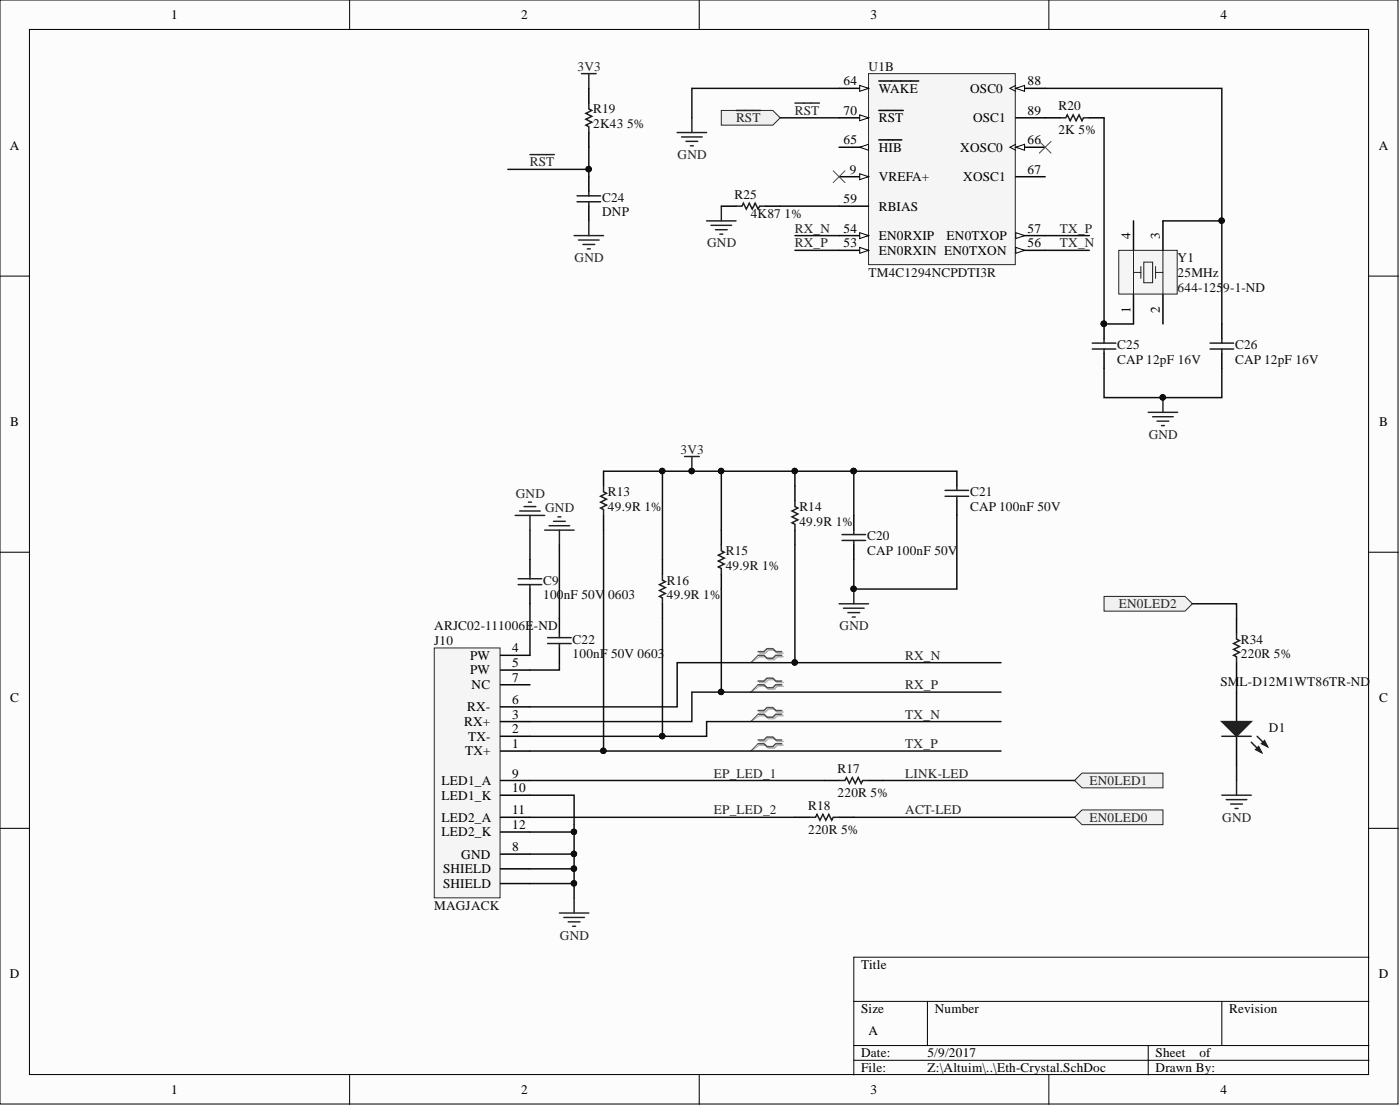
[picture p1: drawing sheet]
<svg xmlns="http://www.w3.org/2000/svg" width="241mm" height="190mm" viewBox="0 0 241 190" stroke-linecap="round" stroke-linejoin="round" font-family="sans-serif">
<defs><g id="words">
<g font-size="2.3">
<text x="29.5" y="3.3">1</text>
<text x="89.8" y="3.3">2</text>
<text x="150" y="3.3">3</text>
<text x="210.3" y="3.3">4</text>
<text x="145.4" y="14.7">64</text>
<text x="151.5" y="16">WAKE</text>
<text x="167.2" y="16">OSC0</text>
<text x="177.1" y="14.7">88</text>
<text x="145.4" y="19.8">70</text>
<text x="151.5" y="21.1">RST</text>
<text x="167.7" y="21.1">OSC1</text>
<text x="177.1" y="19.8">89</text>
<text x="1.7" y="25.8">A</text>
<text x="145.4" y="24.9">65</text>
<text x="146.5" y="29.9">9</text>
<text x="151.5" y="26.1">HIB</text>
<text x="165.5" y="26.1">XOSC0</text>
<text x="177.1" y="24.9">66</text>
<text x="177.1" y="29.9">67</text>
<text x="237.7" y="25.8">A</text>
<text x="145.4" y="35">59</text>
<text x="151.5" y="31.2">VREFA+</text>
<text x="166" y="31.2">XOSC1</text>
<text x="145.4" y="40.1">54</text>
<text x="151.5" y="41.3">EN0RXIP</text>
<text x="151.5" y="36.3">RBIAS</text>
<text x="163.1" y="41.3">EN0TXOP</text>
<text x="177.1" y="40.1">57</text>
<text x="194.9" y="41.1" transform="rotate(-90 194.9 41.1)">4</text>
<text x="199.9" y="41.1" transform="rotate(-90 199.9 41.1)">3</text>
<text x="145.4" y="42.6">53</text>
<text x="151.5" y="43.9">EN0RXIN EN0TXON</text>
<text x="177.1" y="42.6">56</text>
<text x="194.9" y="53.9" transform="rotate(-90 194.9 53.9)">1</text>
<text x="199.9" y="53.9" transform="rotate(-90 199.9 53.9)">2</text>
<text x="1.8" y="73.4">B</text>
<text x="237.7" y="73.4">B</text>
<text x="81" y="113.6">PW</text>
<text x="88.3" y="112.4">4</text>
<text x="81" y="116.2">PW</text>
<text x="81.3" y="118.7">NC</text>
<text x="88.3" y="114.9">5</text>
<text x="88.3" y="117.4">7</text>
<text x="1.8" y="120.9">C</text>
<text x="80" y="125">RX+</text>
<text x="80.5" y="122.5">RX-</text>
<text x="88.3" y="121.2">6</text>
<text x="88.3" y="123.8">3</text>
<text x="237.7" y="120.9">C</text>
<text x="80.2" y="130.1">TX+</text>
<text x="80.7" y="127.6">TX-</text>
<text x="88.3" y="126.3">2</text>
<text x="88.3" y="128.9">1</text>
<text x="76.1" y="137.7">LED1_K</text>
<text x="76.1" y="135.2">LED1_A</text>
<text x="88.3" y="136.5">10</text>
<text x="88.3" y="133.9">9</text>
<text x="76.1" y="141.5">LED2_A</text>
<text x="88.3" y="142.8">12</text>
<text x="88.3" y="140.3">11</text>
<text x="76.1" y="144.1">LED2_K</text>
<text x="79.5" y="147.9">GND</text>
<text x="88.3" y="146.6">8</text>
<text x="76.4" y="150.4">SHIELD</text>
<text x="76.4" y="152.9">SHIELD</text>
<text x="148.4" y="166.9">Title</text>
<text x="1.7" y="168.5">D</text>
<text x="237.7" y="168.5">D</text>
<text x="148.4" y="174.5">Size</text>
<text x="149.7" y="178.3">A</text>
<text x="161.1" y="174.5">Number</text>
<text x="211.9" y="174.5">Revision</text>
<text x="148.4" y="182.1">Date:</text>
<text x="148.4" y="184.7">File:</text>
<text x="159.8" y="182.1">5/9/2017</text>
<text x="159.8" y="184.7">Z:\Altuim\..\Eth-Crystal.SchDoc</text>
<text x="199.2" y="182.1">Sheet</text>
<text x="199.2" y="184.7">Drawn By:</text>
<text x="206.7" y="182.1">of</text>
<text x="29.5" y="188.5">1</text>
<text x="89.8" y="188.5">2</text>
<text x="150" y="188.5">3</text>
<text x="210.3" y="188.5">4</text>
</g>
<g font-size="2.3" fill="#262626">
<text x="99.5" y="12.2">3V3</text>
<text x="126.9" y="21.1">RST</text>
<text x="137" y="19.8">RST</text>
<text x="91.3" y="28.7">RST</text>
<text x="116.8" y="27.4">GND</text>
<text x="137" y="40.1">RX_N</text>
<text x="182.7" y="40.1">TX_P</text>
<text x="99" y="45.1">GND</text>
<text x="121.9" y="42.6">GND</text>
<text x="137" y="42.6">RX_P</text>
<text x="182.7" y="42.6">TX_N</text>
<text x="198" y="75.6">GND</text>
<text x="117.3" y="78.1">3V3</text>
<text x="88.9" y="85.7">GND</text>
<text x="94" y="88.3">GND</text>
<text x="192.8" y="104.8">EN0LED2</text>
<text x="144.7" y="108.6">GND</text>
<text x="156" y="113.6">RX_N</text>
<text x="156" y="118.7">RX_P</text>
<text x="156" y="123.8">TX_N</text>
<text x="156" y="128.9">TX_P</text>
<text x="123.1" y="133.9">EP_LED_1</text>
<text x="156" y="133.9">LINK-LED</text>
<text x="187.8" y="135.2">EN0LED1</text>
<text x="123.1" y="140.3">EP_LED_2</text>
<text x="156" y="140.3">ACT-LED</text>
<text x="187.8" y="141.5">EN0LED0</text>
<text x="210.7" y="141.5">GND</text>
<text x="96.5" y="161.8">GND</text>
</g>
<g font-size="2.3" fill="#0e0e0e">
<text x="149.7" y="12.2">U1B</text>
<text x="102.3" y="19.5">R19</text>
<text x="102.3" y="22.1">2K43</text>
<text x="108.1" y="22.1">5%</text>
<text x="182.4" y="19">R20</text>
<text x="182.4" y="23.1">2K 5%</text>
<text x="103.8" y="34.7">C24</text>
<text x="126.6" y="34.2">R25</text>
<text x="103.8" y="37.3">DNP</text>
<text x="129.4" y="37.5">4K87</text>
<text x="135.2" y="37.5">1%</text>
<text x="149.7" y="47.7">TM4C1294NCPDTI3R</text>
<text x="203" y="47.7">25MHz</text>
<text x="203" y="45.1">Y1</text>
<text x="203" y="50.2">644-125</text>
<text x="210.8" y="50.2">9-1-ND</text>
<text x="192.6" y="60.1">C25</text>
<text x="192.6" y="62.7">CAP 12pF 16V</text>
<text x="212.9" y="60.1">C26</text>
<text x="212.9" y="62.7">CAP 12pF 16V</text>
<text x="104.8" y="85.5">R13</text>
<text x="104.8" y="88">49.9R 1%</text>
<text x="137.8" y="88">R14</text>
<text x="167.2" y="85.5">C21</text>
<text x="167.2" y="88">CAP 100nF 50V</text>
<text x="125.1" y="95.6">R15</text>
<text x="137.8" y="90.6">49.9R 1%</text>
<text x="149.4" y="93.1">C20</text>
<text x="149.4" y="95.6">CAP 100nF 50V</text>
<text x="93.6" y="100.7">C9</text>
<text x="114.9" y="100.7">R16</text>
<text x="125.1" y="98.2">49.9R 1%</text>
<text x="93.6" y="103.2">100nF 50V</text>
<text x="104.8" y="103.2">0603</text>
<text x="114.9" y="103.2">49.9R 1%</text>
<text x="74.8" y="108.6">ARJC02-111006E</text>
<text x="74.8" y="111.1">J10</text>
<text x="92" y="108.6">-ND</text>
<text x="98.7" y="110.8">C22</text>
<text x="98.7" y="113.4">100nF 50V 0603</text>
<text x="213.9" y="110.8">R34</text>
<text x="213.9" y="113.4">220R 5%</text>
<text x="210.3" y="118.2">SML-D12M1WT86TR-ND</text>
<text x="218.7" y="126.1">D1</text>
<text x="144.4" y="133.2">R17</text>
<text x="144.4" y="137.2">220R 5%</text>
<text x="139.3" y="139.5">R18</text>
<text x="139.3" y="143.6">220R 5%</text>
<text x="74.8" y="156.8">MAGJACK</text>
</g>
</g></defs>
<g fill="#fcfcfc" stroke="#000" stroke-width=".17">
<path d="M0 0h241v190.2h-241z"/>
<path d="M5.1 5.1h230.8v180h-230.8z"/>
</g>
<g fill="none" stroke="#000" stroke-width=".17">
<path d="M60.3 0v5.1M120.5 0v5.1M180.8 0v5.1M0 47.6h5.1M236 47.6h5M0 95.1h5.1M236 95.1h5M0 142.7h5.1M236 142.7h5M147.2 172.5h88.8M159.8 172.5v7.6M210.6 172.5v7.6"/>
<path d="M236 164.9h-88.8v20.3M60.3 185.2v5M120.5 185.2v5M147.2 180.1h88.8M147.2 182.6h88.8M180.8 185.2v5M197.9 180.1v5.1"/>
</g>
<path d="M149.7 12.7h25.3v32.9h-25.3z" fill="#f5f5f5" stroke="#262626" stroke-width=".17"/>
<path d="M144.6 15.2h5.1" fill="none" stroke="#000" stroke-width=".25"/>
<path d="M148.2 14.7l1.5 .5-1.5 .5z" fill="#fcfcfc"/>
<path d="M148.2 14.7l1.5 .5-1.5 .5z" fill="none" stroke="#000" stroke-width=".17"/>
<path d="M151.5 14h6.8M144.6 25.4h5.1" fill="none" stroke="#000" stroke-width=".25"/>
<path d="M148.2 25.4l1.5-.5v1z" fill="#fcfcfc"/>
<path d="M148.2 25.4l1.5-.5v1zM175.1 24.9l-1 .5 1 .5" fill="none" stroke="#000" stroke-width=".17"/>
<path d="M151.5 24.1h3.9M175.1 25.4h5" fill="none" stroke="#000" stroke-width=".25"/>
<path d="M175.1 25.4l1.5-.5v1z" fill="#fcfcfc"/>
<path d="M175.1 25.4l1.5-.5v1z" fill="none" stroke="#000" stroke-width=".17"/>
<path d="M144.6 20.3h5.1M175.1 30.4h5" fill="none" stroke="#000" stroke-width=".25"/>
<path d="M148.2 19.8l1.5 .5-1.5 .5z" fill="#fcfcfc"/>
<path d="M148.2 19.8l1.5 .5-1.5 .5zM175.1 14.7l-1 .5 1 .5" fill="none" stroke="#000" stroke-width=".17"/>
<path d="M151.5 19h4.2M175.1 15.2h5" fill="none" stroke="#000" stroke-width=".25"/>
<path d="M175.1 15.2l1.5-.5v1z" fill="#fcfcfc"/>
<path d="M175.1 15.2l1.5-.5v1z" fill="none" stroke="#000" stroke-width=".17"/>
<path d="M175.1 20.3h5M144.6 43.1h5.1" fill="none" stroke="#000" stroke-width=".25"/>
<path d="M148.2 42.6l1.5 .5-1.5 .5z" fill="#fcfcfc"/>
<path d="M148.2 42.6l1.5 .5-1.5 .5z" fill="none" stroke="#000" stroke-width=".17"/>
<path d="M144.6 40.6h5.1" fill="none" stroke="#000" stroke-width=".25"/>
<path d="M148.2 40.1l1.5 .5-1.5 .5z" fill="#fcfcfc"/>
<path d="M148.2 40.1l1.5 .5-1.5 .5z" fill="none" stroke="#000" stroke-width=".17"/>
<path d="M175.1 43.1h5" fill="none" stroke="#000" stroke-width=".25"/>
<path d="M175.1 42.6l1.5 .5-1.5 .5z" fill="#fcfcfc"/>
<path d="M175.1 42.6l1.5 .5-1.5 .5z" fill="none" stroke="#000" stroke-width=".17"/>
<path d="M175.1 40.6h5" fill="none" stroke="#000" stroke-width=".25"/>
<path d="M175.1 40.1l1.5 .5-1.5 .5z" fill="#fcfcfc"/>
<path d="M175.1 40.1l1.5 .5-1.5 .5z" fill="none" stroke="#000" stroke-width=".17"/>
<path d="M144.6 30.4h5.1" fill="none" stroke="#000" stroke-width=".25"/>
<path d="M148.2 29.9l1.5 .5-1.5 .5z" fill="#fcfcfc"/>
<path d="M148.2 29.9l1.5 .5-1.5 .5z" fill="none" stroke="#000" stroke-width=".17"/>
<path d="M101.5 30.4v2.6M101.5 35.5v2.5M144.6 35.5h5.1" fill="none" stroke="#000" stroke-width=".25"/>
<path d="M130.9 112.5h1l.5-.5h1.1l.5 .5h1M130.9 113.1h1l.5 .5h1.1l.5-.5h1M130.9 117.6h1l.5-.5h1.1l.5 .5h1M130.9 118.2h1l.5 .5h1.1l.5-.5h1M130.9 127.7h1l.5-.5h1.1l.5 .5h1M130.9 128.3h1l.5 .6h1.1l.5-.6h1M130.9 122.6h1l.5-.5h1.1l.5 .5h1M130.9 123.3h1l.5 .5h1.1l.5-.5h1" fill="none" stroke="#aeaeae" stroke-width=".25"/>
<path d="M130.9 113.1l-1.5 1M130.9 118.2l-1.5 1M130.9 128.3l-1.5 1.1M130.9 123.3l-1.5 1" fill="none" stroke="#aeaeae" stroke-width=".17"/>
<path d="M130.7 112.2h1l.5-.5h1l.5 .5h1M130.7 112.9h1l.5 .5h1l.5-.5h1M130.7 117.3h1l.5-.5h1l.5 .5h1M130.7 117.9h1l.5 .6h1l.5-.6h1M130.7 127.5h1l.5-.5h1l.5 .5h1M130.7 128.1h1l.5 .5h1l.5-.5h1M130.7 122.4h1l.5-.5h1l.5 .5h1M130.7 123h1l.5 .5h1l.5-.5h1" fill="none" stroke="#4c4c4c" stroke-width=".25"/>
<path d="M130.7 112.9l-1.3 1.2M130.7 117.9l-1.3 1.3M130.7 128.1l-1.3 1.3M130.7 123l-1.3 1.3" fill="none" stroke="#4c4c4c" stroke-width=".17"/>
<g fill="none" stroke="#262626" stroke-width=".25">
<path d="M100.2 12.7h2.6M101.5 12.7v2.5M137 17.8h4.2M91.3 26.6h4.3M101.5 38v2.6M99 40.6h5M99.7 41.3h3.6M100.5 42.1h2M101.2 42.9h.5M197.9 71h5.1M198.7 71.8h3.5M199.4 72.5h2.1"/>
<path d="M200.2 73.3h.5M200.4 68.5v2.5"/>
</g>
<path d="M99.5 33.7h4M99.5 34.7h4M101.5 33v.7M101.5 34.7v.8" fill="none" stroke="#1c1c1c" stroke-width=".25"/>
<circle cx="200.4" cy="68.4" r=".47" fill="#0e0e0e" stroke="#0e0e0e" stroke-width=".17"/>
<path d="M192.8 43.1h10.1v7.6h-10.1z" fill="#f5f5f5" stroke="#262626" stroke-width=".17"/>
<path d="M195.4 46.9h1.2M195.4 43.1v7.6M196.6 45.9v2M197.1 45.1h1.6v3.6h-1.6zM199.2 46.9h1.2M199.2 45.9v2M200.4 43.1v7.6" fill="none" stroke="#1c1c1c" stroke-width=".17"/>
<g fill="none" stroke="#000" stroke-width=".25">
<path d="M124.3 35.5h2.6M131.9 35.5h2.6M180.1 20.3h2.6M187.8 20.3h2.5M195.4 38v5.1M200.4 38v5.1M190.3 55.8v2.5M195.4 50.7v5.1M200.4 50.7v5.1M210.6 55.8v2.5M190.3 60.9v2.5M210.6 60.9v2.5"/>
<path d="M104 81.2v2.5M104 88.8v2.5M114.2 96.4v2.5M124.3 91.3v2.5M124.3 98.9v2.6M137 83.7v2.5M137 91.3v2.5M114.2 104v2.5"/>
</g>
<g fill="#0e0e0e" stroke="#0e0e0e" stroke-width=".17">
<circle cx="190.3" cy="55.8" r=".47"/>
<circle cx="147.1" cy="101.4" r=".47"/>
<circle cx="119.2" cy="81.1" r=".47"/>
</g>
<g fill="none" stroke="#1c1c1c" stroke-width=".25">
<path d="M126.9 35.5h1l.2-.5 .5 1 .5-1 .6 1 .5-1 .5 1 .2-.5h1M182.7 20.3h1l.2-.5 .6 1 .5-1 .5 1 .5-1 .5 1 .2-.5h1.1M188.3 59.1h4M190.3 58.3v.8M208.6 59.1h4M210.6 58.3v.8M188.3 60.1h4M190.3 60.1v.8M208.6 60.1h4M210.6 60.1v.8M104 83.7v1l.5 .3-1 .5 1 .5-1 .5 1 .5-1 .5 .5 .3v1M114.2 98.9v1l.5 .3-1 .5 1 .5-1 .5 1 .5-1 .5 .5 .3v1"/>
<path d="M124.3 93.8v1.1l.5 .2-1 .5 1 .5-1 .5 1 .5-1 .6 .5 .2v1M137 86.2v1.1l.5 .2-1 .5 1 .5-1 .5 1 .5-1 .5 .5 .3v1"/>
</g>
<path d="M121.8 38h5.1M122.5 38.8h3.6M123.3 39.6h2M124.3 35.5v2.5M124.1 40.3h.5M118 78.6h2.5M119.2 78.6v2.6M144.6 104h5.1M145.4 104.8h3.5M146.1 105.5h2.1M146.9 106.3h.5M147.2 101.5v2.5" fill="none" stroke="#262626" stroke-width=".25"/>
<g fill="#f0f0f0" stroke="#262626" stroke-width=".17">
<path d="M185.2 140.8l1.3-1.3h13.9v2.5h-13.9z" fill-rule="evenodd"/>
<path d="M185.2 134.4l1.3-1.2h13.9v2.5h-13.9z" fill-rule="evenodd"/>
<path d="M190.3 102.7h13.9l1.3 1.3-1.3 1.3h-13.9z" fill-rule="evenodd"/>
</g>
<path d="M213.1 119.2v5.1M142.1 134.4h2.5M149.7 134.4h2.5M213.1 126.8v5.1M137 140.8h2.5M144.6 140.8h2.6" fill="none" stroke="#000" stroke-width=".25"/>
<path d="M144.6 134.4h1l.3-.5 .5 1 .5-1 .5 1 .5-1 .5 1 .3-.5h1M139.5 140.8h1.1l.2-.5 .5 1 .5-1 .5 1 .5-1 .6 1 .2-.5h1" fill="none" stroke="#1c1c1c" stroke-width=".25"/>
<path d="M143.6 29.4l2 2.1M145.6 29.4l-2 2.1M179.1 24.4l2.1 2M181.2 24.4l-2.1 2" fill="none" stroke="#4c4c4c" stroke-width=".17"/>
<path d="M116.7 22.8h5.1M117.5 23.6h3.5M118.2 24.4h2.1M119 25.1h.5M119.2 20.3v2.5" fill="none" stroke="#262626" stroke-width=".25"/>
<path d="M210.6 124.3h5.1l-2.6 2.5z" fill="#1c1c1c"/>
<path d="M210.6 124.3h5.1l-2.6 2.5zM215.7 127.8l1.7 1.8M216.7 126.8l1.8 1.8" fill="none" stroke="#1c1c1c" stroke-width=".25"/>
<path d="M216.4 129.1l.5-.5 .5 1z" fill="#1c1c1c"/>
<path d="M216.4 129.1l.5-.5 .5 1z" fill="none" stroke="#1c1c1c" stroke-width=".25"/>
<path d="M217.4 128.1l.5-.5 .6 1z" fill="#1c1c1c"/>
<path d="M213.1 109.1v1l.5 .2-1 .5 1 .6-1 .5 1 .5-1 .5 .5 .2v1M210.6 126.8h5.1M217.4 128.1l.5-.5 .6 1z" fill="none" stroke="#1c1c1c" stroke-width=".25"/>
<path d="M210.6 137h5.1M211.4 137.7h3.5M212.1 138.5h2M212.9 139.3h.5M213.1 134.4v2.6" fill="none" stroke="#262626" stroke-width=".25"/>
<path d="M213.1 106.5v2.6M213.1 114.1v2.6" fill="none" stroke="#000" stroke-width=".25"/>
<path d="M124.3 19h8.9l1.3 1.3-1.3 1.3h-8.9z" fill-rule="evenodd" fill="#f0f0f0" stroke="#262626" stroke-width=".17"/>
<path d="M126.9 19h4.2" fill="none" stroke="#262626" stroke-width=".25"/>
<path d="M101.5 15.2v2.6M101.5 22.8v2.6M147.2 88.8v2.5M147.2 93.8v2.6M164.9 81.2v2.5M164.9 86.2v2.6" fill="none" stroke="#000" stroke-width=".25"/>
<path d="M101.5 17.8v1l.5 .2-1 .5 1 .5-1 .5 1 .6-1 .5 .5 .2v1M145.1 92.1h4.1M145.1 93.1h4.1M147.2 91.3v.8M147.2 93.1v.7M162.9 84.5h4M162.9 85.5h4M164.9 83.7v.8M164.9 85.5v.7" fill="none" stroke="#1c1c1c" stroke-width=".25"/>
<path d="M74.8 111.6h11.4v43h-11.4z" fill="#f5f5f5" stroke="#262626" stroke-width=".17"/>
<g fill="none" stroke="#000" stroke-width=".25">
<path d="M91.3 96.4v2.5M86.3 115.4h5M86.3 112.9h5M86.3 117.9h5M91.3 101.5v2.5M96.4 106.5v2.6M96.4 111.6v2.5M86.3 121.8h5M86.3 124.3h5M86.3 126.8h5M86.3 129.4h5M86.3 137h5"/>
<path d="M86.3 134.4h5M86.3 147.1h5M86.3 143.3h5M86.3 140.8h5M86.3 149.7h5M86.3 152.2h5"/>
</g>
<g fill="none" stroke="#0e0e0e" stroke-width=".25">
<path d="M144.6 15.2h-25.4v5.1M180.1 15.2h30.5v22.8M101.5 25.4v3.8h-14M101.5 29.2v1.2M134.5 35.5h10.1M134.5 20.3h10.1M190.3 20.3v35.5h5.1M200.4 38h10.2v17.8M137 43.1h7.6M137 40.6h7.6M180.1 43.1h7.7M180.1 40.6h7.7"/>
<path d="M190.3 63.4v5.1h20.3v-5.1M91.3 91.3v5.1M96.4 93.8v12.7M104 81.2h43.2M104 91.3v38.1M114.2 81.2v15.2M124.3 81.2v10.1M137 81.2v2.5M137 93.8v20.3M147.2 81.2v7.6M147.2 81.2h17.7M164.9 88.8v12.7h-17.7v-5.1"/>
<path d="M91.3 104v8.9M96.4 114.1v1.3h-5.1M114.2 106.5v20.3M124.3 101.5v17.7M172.5 119.2h-53.3v5.1h-27.9M172.5 114.1h-55.8v7.7h-25.4M205.5 104h7.6v2.5M213.1 116.7v2.5M91.3 129.4h81.2M91.3 137h7.7v6.3h-7.7M91.3 134.4h50.8M152.2 134.4h33"/>
<path d="M172.5 124.3h-50.7v2.5h-30.5M213.1 131.9v2.5M91.3 140.8h45.7M91.3 147.1h7.7M91.3 149.7h7.7M91.3 152.2h7.7M99 143.3v11.4M147.2 140.8h38"/>
</g>
<g fill="#0e0e0e" stroke="#0e0e0e" stroke-width=".17">
<circle cx="101.5" cy="29.1" r=".47"/>
<circle cx="210.6" cy="38" r=".47"/>
<circle cx="190.3" cy="55.8" r=".47"/>
<circle cx="200.4" cy="68.4" r=".47"/>
<circle cx="104" cy="129.3" r=".47"/>
<circle cx="124.3" cy="119.2" r=".47"/>
<circle cx="124.3" cy="81.1" r=".47"/>
<circle cx="147.1" cy="101.4" r=".47"/>
<circle cx="114.1" cy="126.8" r=".47"/>
<circle cx="114.1" cy="81.1" r=".47"/>
<circle cx="147.1" cy="81.1" r=".47"/>
<circle cx="137" cy="114.1" r=".47"/>
<circle cx="119.2" cy="81.1" r=".47"/>
<circle cx="137" cy="81.1" r=".47"/>
<circle cx="98.9" cy="152.2" r=".47"/>
<circle cx="98.9" cy="149.6" r=".47"/>
<circle cx="98.9" cy="147.1" r=".47"/>
<circle cx="98.9" cy="143.3" r=".47"/>
</g>
<g fill="none" stroke="#262626" stroke-width=".25">
<path d="M88.8 88.8h5.1M89.6 88h3.5M90.3 87.3h2.1M91.1 86.5h.5M91.3 88.8v2.5M93.9 91.3h5.1M94.6 90.6h3.6M95.4 89.8h2M96.2 89h.5M96.4 91.3v2.5M96.4 157.3h5.1M97.2 158h3.5"/>
<path d="M97.9 158.8h2.1M98.7 159.5h.5M99 154.7v2.6"/>
</g>
<path d="M89.3 99.7h4.1M91.3 98.9v.8M89.3 100.7h4.1M91.3 100.7v.8M94.4 109.8h4M94.4 110.8h4M96.4 109.1v.7M96.4 110.8v.8" fill="none" stroke="#1c1c1c" stroke-width=".25"/>
<use href="#words"/>
</svg>
